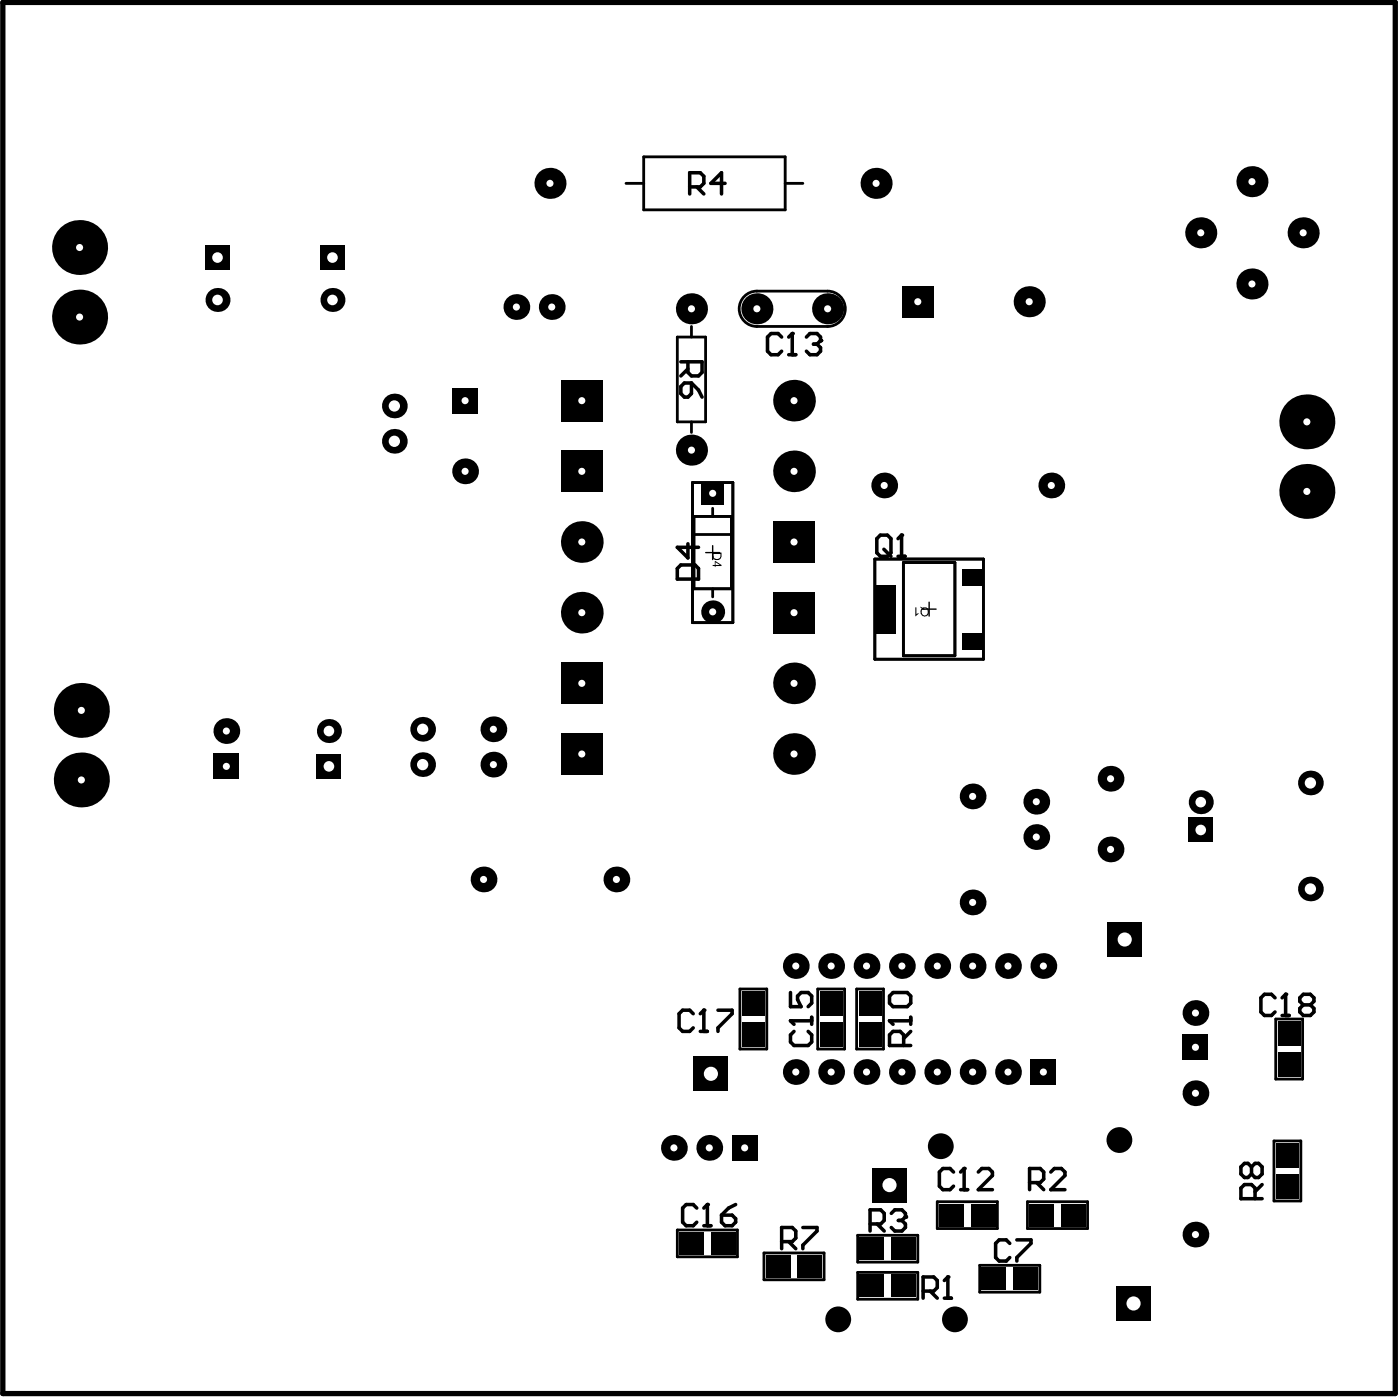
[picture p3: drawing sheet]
<svg xmlns="http://www.w3.org/2000/svg" width="335mm" height="334mm" viewBox="0 0 335 334" stroke-linecap="round" stroke-linejoin="round" font-family="sans-serif">
<path d="M168.8 132.1h3.3M170.4 130.4v3.4M220.5 145.6h3.4M222.2 144v3.3" fill="none" stroke="#000" stroke-width=".33"/>
<path d="M165.6 115.4h9.7v33.4h-9.7zM165.9 123.5h9v17.2h-9zM209.2 133.6h26v24h-26zM216 134.5h12.3v22.3h-12.3z" fill="none" stroke="#000" stroke-width=".66"/>
<g fill="#000">
<path d="M218.9 145.2h.2v1.7l.5-.4v.3l-.5 .5h-.2z"/>
<path d="M171.1 134.4v.7h1zM170.9 134.1l1.6 1v.2h-1.4v.3h-.2v-.3h-.5v-.2h.5z"/>
<path d="M170.6 132.4v.5a.89 .89 0 0 0 .6 .7 .89 .89 0 0 0 .9-.2l.2-.3v-.7zM170.4 132.1h2.1v.9a1.12 1.12 0 0 1-1 .9 1.12 1.12 0 0 1-1.1-.7z"/>
<path d="M220.6 145.6v.1a.78 .78 0 0 0 .2 1.3 .78 .78 0 0 0 1-.9 .7 .7 0 0 0-1-.7l.3 .1v.3zM220.2 145l.5 .3a1.09 1.09 0 0 1 1.4 .8 1.09 1.09 0 0 1-.8 1.3 1.15 1.15 0 0 1-1.1-.7 1.15 1.15 0 0 1 .2-1.3l-.3-.2z"/>
<circle cx="225" cy="274" r="3.1"/>
<circle cx="267.7" cy="272.5" r="3.1"/>
<circle cx="200.5" cy="315.4" r="3.1"/>
<circle cx="228.4" cy="315.4" r="3.1"/>
</g>
<path d="M266.9 307.4h8.3v8.4h-8.3z" fill-rule="evenodd" fill="#000"/>
<circle cx="271.1" cy="311.6" r="1.69" fill="#fff"/>
<circle cx="285.9" cy="295.1" r="3.1" fill="#000"/>
<circle cx="285.9" cy="295.1" r=".85" fill="#fff"/>
<path d="M208.5 279.1h8.4v8.4h-8.4z" fill-rule="evenodd" fill="#000"/>
<circle cx="212.7" cy="283.3" r="1.69" fill="#fff"/>
<circle cx="285.9" cy="261.3" r="3.1" fill="#000"/>
<circle cx="285.9" cy="261.3" r=".85" fill="#fff"/>
<circle cx="215.7" cy="256.3" r="3.1" fill="#000"/>
<circle cx="215.7" cy="256.3" r=".85" fill="#fff"/>
<circle cx="207.2" cy="256.3" r="3.1" fill="#000"/>
<circle cx="207.2" cy="256.3" r=".85" fill="#fff"/>
<circle cx="241" cy="256.3" r="3.1" fill="#000"/>
<circle cx="241" cy="256.3" r=".85" fill="#fff"/>
<circle cx="232.6" cy="256.3" r="3.1" fill="#000"/>
<circle cx="232.6" cy="256.3" r=".85" fill="#fff"/>
<circle cx="224.1" cy="256.3" r="3.1" fill="#000"/>
<circle cx="224.1" cy="256.3" r=".85" fill="#fff"/>
<path d="M246.4 253.2h6.2v6.2h-6.2z" fill-rule="evenodd" fill="#000"/>
<circle cx="249.5" cy="256.3" r=".85" fill="#fff"/>
<circle cx="299.4" cy="43.4" r="3.7" fill="#000"/>
<circle cx="299.4" cy="43.4" r=".85" fill="#fff"/>
<circle cx="312.5" cy="117.5" r="6.6" fill="#000"/>
<circle cx="312.5" cy="117.5" r=".85" fill="#fff"/>
<circle cx="312.5" cy="100.8" r="6.6" fill="#000"/>
<circle cx="312.5" cy="100.8" r=".85" fill="#fff"/>
<circle cx="311.6" cy="55.7" r="3.7" fill="#000"/>
<circle cx="311.6" cy="55.7" r=".85" fill="#fff"/>
<circle cx="299.4" cy="67.9" r="3.7" fill="#000"/>
<circle cx="299.4" cy="67.9" r=".85" fill="#fff"/>
<circle cx="287.1" cy="55.7" r="3.7" fill="#000"/>
<circle cx="287.1" cy="55.7" r=".85" fill="#fff"/>
<circle cx="251.4" cy="116.1" r="3.1" fill="#000"/>
<circle cx="251.4" cy="116.1" r=".85" fill="#fff"/>
<circle cx="247.8" cy="200.1" r="3.1" fill="#000"/>
<circle cx="247.8" cy="200.1" r=".85" fill="#fff"/>
<circle cx="247.8" cy="191.7" r="3.1" fill="#000"/>
<circle cx="247.8" cy="191.7" r=".85" fill="#fff"/>
<circle cx="246.1" cy="72.1" r="3.7" fill="#000"/>
<circle cx="246.1" cy="72.1" r=".85" fill="#fff"/>
<circle cx="197.9" cy="73.8" r="3.7" fill="#000"/>
<circle cx="197.9" cy="73.8" r=".85" fill="#fff"/>
<circle cx="209.5" cy="43.8" r="3.7" fill="#000"/>
<circle cx="209.5" cy="43.8" r=".85" fill="#fff"/>
<circle cx="232.6" cy="215.7" r="3.1" fill="#000"/>
<circle cx="232.6" cy="215.7" r=".85" fill="#fff"/>
<circle cx="232.6" cy="190.4" r="3.1" fill="#000"/>
<circle cx="232.6" cy="190.4" r=".85" fill="#fff"/>
<circle cx="211.4" cy="116.1" r="3.1" fill="#000"/>
<circle cx="211.4" cy="116.1" r=".85" fill="#fff"/>
<path d="M215.8 68.4h7.4v7.4h-7.4z" fill-rule="evenodd" fill="#000"/>
<circle cx="219.5" cy="72.1" r=".85" fill="#fff"/>
<circle cx="118" cy="174.3" r="3.1" fill="#000"/>
<circle cx="118" cy="174.3" r=".85" fill="#fff"/>
<circle cx="147.4" cy="210.2" r="3.1" fill="#000"/>
<circle cx="147.4" cy="210.2" r=".85" fill="#fff"/>
<circle cx="115.6" cy="210.2" r="3.1" fill="#000"/>
<circle cx="115.6" cy="210.2" r=".85" fill="#fff"/>
<circle cx="19.5" cy="186.4" r="6.6" fill="#000"/>
<circle cx="19.5" cy="186.5" r=".85" fill="#fff"/>
<path d="M51 180.1h6.2v6.2h-6.2z" fill-rule="evenodd" fill="#000"/>
<circle cx="54.1" cy="183.2" r=".85" fill="#fff"/>
<path d="M75.8 180.3h5.7v5.8h-5.7z" fill-rule="evenodd" fill="#000"/>
<circle cx="78.7" cy="183.2" r="1.27" fill="#fff"/>
<circle cx="118" cy="182.8" r="3.1" fill="#000"/>
<circle cx="118" cy="182.8" r=".85" fill="#fff"/>
<circle cx="101.1" cy="182.8" r="2.96" fill="#000"/>
<circle cx="101.1" cy="182.8" r="1.35" fill="#fff"/>
<circle cx="189.9" cy="180.2" r="5" fill="#000"/>
<circle cx="189.9" cy="180.2" r=".85" fill="#fff"/>
<path d="M134.1 175.3h10v9.9h-10z" fill-rule="evenodd" fill="#000"/>
<circle cx="139.1" cy="180.2" r=".85" fill="#fff"/>
<circle cx="54.1" cy="174.8" r="3.1" fill="#000"/>
<circle cx="54.1" cy="174.8" r=".85" fill="#fff"/>
<circle cx="78.7" cy="174.8" r="2.87" fill="#000"/>
<circle cx="78.7" cy="174.8" r="1.27" fill="#fff"/>
<circle cx="19" cy="75.8" r="6.6" fill="#000"/>
<circle cx="19" cy="75.8" r=".85" fill="#fff"/>
<circle cx="19" cy="59.2" r="6.6" fill="#000"/>
<circle cx="19" cy="59.2" r=".85" fill="#fff"/>
<path d="M134.1 107.7h10v10h-10z" fill-rule="evenodd" fill="#000"/>
<circle cx="139.1" cy="112.7" r=".85" fill="#fff"/>
<path d="M134.1 90.8h10v10h-10z" fill-rule="evenodd" fill="#000"/>
<circle cx="139.1" cy="95.8" r=".85" fill="#fff"/>
<circle cx="131.9" cy="73.4" r="3.1" fill="#000"/>
<circle cx="131.9" cy="73.4" r=".85" fill="#fff"/>
<circle cx="131.5" cy="43.8" r="3.7" fill="#000"/>
<circle cx="131.5" cy="43.8" r=".85" fill="#fff"/>
<circle cx="123.5" cy="73.4" r="3.1" fill="#000"/>
<circle cx="123.5" cy="73.4" r=".85" fill="#fff"/>
<circle cx="111.2" cy="112.7" r="3.1" fill="#000"/>
<circle cx="111.2" cy="112.7" r=".85" fill="#fff"/>
<path d="M108.1 92.7h6.2v6.2h-6.2z" fill-rule="evenodd" fill="#000"/>
<circle cx="111.2" cy="95.8" r=".85" fill="#fff"/>
<circle cx="101.1" cy="174.3" r="2.96" fill="#000"/>
<circle cx="101.1" cy="174.3" r="1.35" fill="#fff"/>
<circle cx="94.3" cy="97" r="2.96" fill="#000"/>
<circle cx="94.3" cy="97" r="1.35" fill="#fff"/>
<circle cx="94.3" cy="105.5" r="2.96" fill="#000"/>
<circle cx="94.3" cy="105.5" r="1.35" fill="#fff"/>
<path d="M76.6 58.7h5.8v5.7h-5.8z" fill-rule="evenodd" fill="#000"/>
<circle cx="79.5" cy="61.6" r="1.27" fill="#fff"/>
<circle cx="19.5" cy="169.8" r="6.6" fill="#000"/>
<circle cx="19.5" cy="169.8" r=".85" fill="#fff"/>
<path d="M49.1 58.7h5.8v5.7h-5.8z" fill-rule="evenodd" fill="#000"/>
<circle cx="52" cy="61.6" r="1.27" fill="#fff"/>
<circle cx="79.5" cy="71.7" r="2.87" fill="#000"/>
<circle cx="79.5" cy="71.7" r="1.27" fill="#fff"/>
<circle cx="52" cy="71.7" r="2.87" fill="#000"/>
<circle cx="52" cy="71.7" r="1.27" fill="#fff"/>
<path d="M175 271.3h6.2v6.2h-6.2z" fill-rule="evenodd" fill="#000"/>
<circle cx="178.1" cy="274.4" r=".85" fill="#fff"/>
<circle cx="169.6" cy="274.4" r="3.1" fill="#000"/>
<circle cx="169.6" cy="274.4" r=".85" fill="#fff"/>
<circle cx="161.2" cy="274.4" r="3.1" fill="#000"/>
<circle cx="161.2" cy="274.4" r=".85" fill="#fff"/>
<path d="M165.8 252.5h8.4v8.4h-8.4z" fill-rule="evenodd" fill="#000"/>
<circle cx="170" cy="256.7" r="1.69" fill="#fff"/>
<path d="M282.8 247.3h6.2v6.1h-6.2z" fill-rule="evenodd" fill="#000"/>
<circle cx="285.9" cy="250.4" r=".85" fill="#fff"/>
<path d="M284.3 195.5h5.7v5.8h-5.7z" fill-rule="evenodd" fill="#000"/>
<circle cx="287.1" cy="198.4" r="1.27" fill="#fff"/>
<circle cx="287.1" cy="191.8" r="2.87" fill="#000"/>
<circle cx="287.1" cy="191.8" r="1.27" fill="#fff"/>
<circle cx="285.9" cy="242.2" r="3.1" fill="#000"/>
<circle cx="285.9" cy="242.2" r=".85" fill="#fff"/>
<path d="M264.8 220.4h8.3v8.4h-8.3z" fill-rule="evenodd" fill="#000"/>
<circle cx="269" cy="224.6" r="1.69" fill="#fff"/>
<circle cx="265.6" cy="203.1" r="3.1" fill="#000"/>
<circle cx="265.6" cy="203.1" r=".85" fill="#fff"/>
<circle cx="265.6" cy="186.2" r="3.1" fill="#000"/>
<circle cx="265.6" cy="186.2" r=".85" fill="#fff"/>
<circle cx="190.3" cy="256.3" r="3.1" fill="#000"/>
<circle cx="190.3" cy="256.3" r=".85" fill="#fff"/>
<circle cx="198.8" cy="256.3" r="3.1" fill="#000"/>
<circle cx="198.8" cy="256.3" r=".85" fill="#fff"/>
<circle cx="190.3" cy="230.9" r="3.1" fill="#000"/>
<circle cx="190.3" cy="230.9" r=".85" fill="#fff"/>
<circle cx="198.8" cy="230.9" r="3.1" fill="#000"/>
<circle cx="198.8" cy="230.9" r=".85" fill="#fff"/>
<circle cx="249.5" cy="230.9" r="3.1" fill="#000"/>
<circle cx="249.5" cy="230.9" r=".85" fill="#fff"/>
<circle cx="241" cy="230.9" r="3.1" fill="#000"/>
<circle cx="241" cy="230.9" r=".85" fill="#fff"/>
<circle cx="232.6" cy="230.9" r="3.1" fill="#000"/>
<circle cx="232.6" cy="230.9" r=".85" fill="#fff"/>
<circle cx="224.1" cy="230.9" r="3.1" fill="#000"/>
<circle cx="224.1" cy="230.9" r=".85" fill="#fff"/>
<circle cx="215.7" cy="230.9" r="3.1" fill="#000"/>
<circle cx="215.7" cy="230.9" r=".85" fill="#fff"/>
<circle cx="207.2" cy="230.9" r="3.1" fill="#000"/>
<circle cx="207.2" cy="230.9" r=".85" fill="#fff"/>
<circle cx="189.9" cy="163.4" r="5" fill="#000"/>
<circle cx="189.9" cy="163.4" r=".85" fill="#fff"/>
<circle cx="181" cy="73.8" r="3.7" fill="#000"/>
<circle cx="181" cy="73.8" r=".85" fill="#fff"/>
<path d="M134.1 158.4h10v9.9h-10z" fill-rule="evenodd" fill="#000"/>
<circle cx="139.1" cy="163.4" r=".85" fill="#fff"/>
<path d="M184.9 141.5h10v9.9h-10z" fill-rule="evenodd" fill="#000"/>
<circle cx="189.9" cy="146.5" r=".85" fill="#fff"/>
<path d="M184.9 124.6h10v10h-10z" fill-rule="evenodd" fill="#000"/>
<circle cx="189.9" cy="129.6" r=".85" fill="#fff"/>
<circle cx="189.9" cy="112.7" r="5" fill="#000"/>
<circle cx="189.9" cy="112.7" r=".85" fill="#fff"/>
<circle cx="189.9" cy="95.8" r="5" fill="#000"/>
<circle cx="189.9" cy="95.8" r=".85" fill="#fff"/>
<circle cx="170.4" cy="146.3" r="2.74" fill="#000"/>
<circle cx="170.4" cy="146.3" r=".85" fill="#fff"/>
<path d="M167.7 115.2h5.5v5.5h-5.5z" fill-rule="evenodd" fill="#000"/>
<circle cx="170.4" cy="117.9" r=".85" fill="#fff"/>
<circle cx="165.3" cy="107.6" r="3.7" fill="#000"/>
<circle cx="165.3" cy="107.6" r=".85" fill="#fff"/>
<circle cx="165.3" cy="73.8" r="3.7" fill="#000"/>
<circle cx="165.3" cy="73.8" r=".85" fill="#fff"/>
<circle cx="139.1" cy="146.5" r="5" fill="#000"/>
<circle cx="139.1" cy="146.5" r=".85" fill="#fff"/>
<circle cx="139.1" cy="129.6" r="5" fill="#000"/>
<circle cx="139.1" cy="129.6" r=".85" fill="#fff"/>
<circle cx="313.4" cy="187.2" r="2.96" fill="#000"/>
<circle cx="313.4" cy="187.2" r="1.35" fill="#fff"/>
<circle cx="313.4" cy="212.5" r="2.96" fill="#000"/>
<circle cx="313.4" cy="212.5" r="1.35" fill="#fff"/>
<g fill="#000">
<path d="M230.2 136h4.6v4h-4.6z" fill-rule="evenodd"/>
<path d="M230.2 136h4.6v4h-4.6z" fill-rule="evenodd"/>
<path d="M209.5 139.8h4.7v11.6h-4.7z" fill-rule="evenodd"/>
<path d="M209.5 139.8h4.7v11.6h-4.7z" fill-rule="evenodd"/>
<path d="M230.2 151.3h4.6v4h-4.6z" fill-rule="evenodd"/>
<path d="M230.2 151.3h4.6v4h-4.6z" fill-rule="evenodd"/>
<path d="M177.4 236.9h5.5v5.8h-5.5z" fill-rule="evenodd"/>
<path d="M177.4 244.5h5.5v5.8h-5.5z" fill-rule="evenodd"/>
<path d="M177.8 237.3h4.7v5h-4.7z" fill-rule="evenodd"/>
<path d="M177.8 244.9h4.7v5h-4.7z" fill-rule="evenodd"/>
<path d="M196.1 244.5h5.4v5.8h-5.4z" fill-rule="evenodd"/>
<path d="M196.1 236.9h5.4v5.8h-5.4z" fill-rule="evenodd"/>
<path d="M196.4 244.9h4.7v5h-4.7z" fill-rule="evenodd"/>
<path d="M196.4 237.3h4.7v5h-4.7z" fill-rule="evenodd"/>
<path d="M205.4 244.5h5.4v5.8h-5.4z" fill-rule="evenodd"/>
<path d="M205.4 236.9h5.4v5.8h-5.4z" fill-rule="evenodd"/>
<path d="M205.7 244.9h4.7v5h-4.7z" fill-rule="evenodd"/>
<path d="M205.7 237.3h4.7v5h-4.7z" fill-rule="evenodd"/>
<path d="M305.6 244.1h5.4v5.8h-5.4z" fill-rule="evenodd"/>
<path d="M305.6 251.7h5.4v5.8h-5.4z" fill-rule="evenodd"/>
<path d="M305.9 244.4h4.8v5.1h-4.8z" fill-rule="evenodd"/>
<path d="M305.9 252h4.8v5.1h-4.8z" fill-rule="evenodd"/>
<path d="M305.2 273.2h5.4v5.8h-5.4z" fill-rule="evenodd"/>
<path d="M305.5 273.6h4.7v5.1h-4.7z" fill-rule="evenodd"/>
<path d="M162.5 294.5h5.7v5.4h-5.7z" fill-rule="evenodd"/>
<path d="M162.8 294.9h5.1v4.7h-5.1z" fill-rule="evenodd"/>
<path d="M170.1 294.5h5.7v5.4h-5.7z" fill-rule="evenodd"/>
<path d="M170.4 294.9h5.1v4.7h-5.1z" fill-rule="evenodd"/>
<path d="M224.6 287.8h5.8v5.4h-5.8z" fill-rule="evenodd"/>
<path d="M225 288.1h5.1v4.7h-5.1z" fill-rule="evenodd"/>
<path d="M232.2 287.8h5.8v5.4h-5.8z" fill-rule="evenodd"/>
<path d="M232.6 288.1h5.1v4.7h-5.1z" fill-rule="evenodd"/>
<path d="M246.5 288.1h5.1v4.7h-5.1z" fill-rule="evenodd"/>
<path d="M246.2 287.8h5.8v5.4h-5.8z" fill-rule="evenodd"/>
<path d="M254.2 288.1h5v4.7h-5z" fill-rule="evenodd"/>
<path d="M253.8 287.8h5.8v5.4h-5.8z" fill-rule="evenodd"/>
<path d="M305.2 280.9h5.4v5.7h-5.4z" fill-rule="evenodd"/>
<path d="M305.5 281.2h4.7v5.1h-4.7z" fill-rule="evenodd"/>
<path d="M183.5 300.4h5.1v4.7h-5.1z" fill-rule="evenodd"/>
<path d="M183.2 300h5.7v5.4h-5.7z" fill-rule="evenodd"/>
<path d="M191.1 300.4h5.1v4.7h-5.1z" fill-rule="evenodd"/>
<path d="M190.8 300h5.8v5.4h-5.8z" fill-rule="evenodd"/>
<path d="M205.6 304.7h5.8v5.4h-5.8z" fill-rule="evenodd"/>
<path d="M205.9 305h5.1v4.7h-5.1z" fill-rule="evenodd"/>
<path d="M205.9 296.1h5.1v4.8h-5.1z" fill-rule="evenodd"/>
<path d="M205.6 295.8h5.8v5.4h-5.8z" fill-rule="evenodd"/>
<path d="M213.2 304.7h5.8v5.4h-5.8z" fill-rule="evenodd"/>
<path d="M213.6 305h5v4.7h-5z" fill-rule="evenodd"/>
<path d="M213.6 296.1h5v4.8h-5z" fill-rule="evenodd"/>
<path d="M213.2 295.8h5.8v5.4h-5.8z" fill-rule="evenodd"/>
<path d="M235.1 303.3h5.1v4.7h-5.1z" fill-rule="evenodd"/>
<path d="M234.8 303h5.7v5.4h-5.7z" fill-rule="evenodd"/>
<path d="M242.7 303.3h5.1v4.7h-5.1z" fill-rule="evenodd"/>
<path d="M242.4 303h5.8v5.4h-5.8z" fill-rule="evenodd"/>
</g>
<path d="M.7 .6h333v332.5h-333z" fill="none" stroke="#000" stroke-width="1.3"/>
<g fill="none" stroke="#000" stroke-width=".66">
<path d="M165.3 78v2.6M177.8 71.1a4.2 4.2 0 0 1 3.2-1.5h16.9a4.2 4.2 0 0 1 4.2 4.2 4.2 4.2 0 0 1-4.2 4.2h-16.9a4.2 4.2 0 0 1-3.8-2.4 4.2 4.2 0 0 1 .6-4.5zM162 80.6h6.7v20.2h-6.7zM165.3 100.8v2.6M165.9 123.5h9v17.2h-9zM166.2 127.8h8.5M170.4 121.5v2M216 134.5h12.3v22.3h-12.3zM170.4 140.7v2M176.9 236.4h6.5v14.4h-6.5zM195.5 236.4h6.5v14.4h-6.5zM204.8 236.4h6.5v14.4h-6.5z"/>
<path d="M305.1 243.6h6.4v14.4h-6.4zM304.6 272.7h6.5v14.4h-6.5zM162 294h14.3v6.4h-14.3zM182.7 299.5h14.4v6.4h-14.4zM205.1 295.3h14.4v6.4h-14.4zM224.1 287.3h14.4v6.4h-14.4zM245.7 287.3h14.4v6.4h-14.4zM205.1 304.2h14.4v6.4h-14.4zM234.3 302.5h14.4v6.4h-14.4z"/>
</g>
<path d="M153.9 37.5h33.9v12.7h-33.9zM149.7 43.8h4.2M187.8 43.8h4.2" fill="none" stroke="#000" stroke-width=".68"/>
<g fill="none" stroke="#000" stroke-width=".84">
<path d="M164.9 44.7h2.6l.8-.9v-1.7l-.8-.8h-2.6v5.1M166.6 44.7l1.7 1.7M173.4 43.8h-3.4l2.5-2.5v5.1M162.8 86.5h5.1v2.5l-.9 .9h-1.7l-.8-.9v-2.5M162.8 92.4l.9-.8h1.6v2.5l-.8 .8h-.8l-.9-.8zM164.5 88.2l-1.7 1.7M165.3 91.6l1.7 1.6 .9 1.7M186.9 80.6l-.8-.9h-1.7l-.9 .9v3.4l.9 .8h1.7l.8-.8M188.6 84.8h1.7M188.6 80.6l.9-.9v5.1M192.8 80.6l.9-.9h1.7l.8 .9v.8l-.8 .9M194.5 82.3h.9"/>
<path d="M195.4 82.3l.8 .8v.9l-.8 .8h-1.7l-.9-.8M162 135.9l.8-.8h3.4l.8 .8v2.5h-5zM164.5 130v3.4l-2.5-2.6h5M209.7 128.8l.8-.9h1.7l.9 .9v3.3l-.9 .9h-1.7l-.8-.9zM211.4 131.3l1.7 1.7M214.8 133h1.6M214.8 128.8l.8-.9v5.1M189 237.3v3.3h2.6l-.9-1.6v-.9l.9-.8h1.7l.8 .8v1.7l-.8 .8M212.7 238.1l.9-.8h3.3l.9 .8v1.7l-.9 .8h-3.3l-.9-.8zM304.9 238.5l-.8-.8h-1.7l-.9 .8v3.4l.9 .9h1.7l.8-.9M306.6 238.5l.8-.8v5.1M165.8 242.3l-.9-.8h-1.7l-.8 .8v3.4l.8 .9h1.7l.9-.9"/>
<path d="M167.5 246.6h1.7M167.5 242.3l.8-.8v5.1M171.7 241.5h3.4v.8l-3.4 3.4v.9M189.9 246.6l-.9 .8v1.7l.9 .8h3.4l.8-.8v-1.7l-.8-.8M194.1 244h-5.1l.9 .9M194.1 243.2v1.7M216.1 249.9v-2.5l-.9-.8h-1.6l-.9 .8v2.5h5.1M217.8 244h-5.1l.9 .9M217.8 246.6l-1.7 1.6M217.8 243.2v1.7M306.6 242.8h1.7M311.7 240.2l-.9-.8v-.9l.9-.8h1.7l.8 .8v.9l-.8 .8"/>
<path d="M311.7 240.2l-.9 .9v.8l.9 .9h1.7l.8-.9v-.8l-.8-.9M311.7 240.2h1.7M299.3 279l-.9-.9h-.8l-.9 .9v1.6l.9 .9h.8l.9-.9M299.3 279l.8-.9h.9l.8 .9v1.6l-.8 .9h-.9l-.8-.9M299.3 279v1.6M166.6 288.8l-.8-.9h-1.7l-.9 .9v3.4l.9 .8h1.7l.8-.8M168.3 293h1.7M168.3 288.8l.9-.9v5.1M172.5 290.5h2.6l.8 .8v.9l-.8 .8h-1.7l-.9-.8zM175.9 287.9l-1.7 .9-1.7 1.7M186.9 296.8h2.6l.8-.8v-1.7l-.8-.9h-2.6v5.1M188.6 296.8l1.7 1.7"/>
<path d="M192 293.4h3.4v.9l-3.4 3.4v.8M208.1 292.6h2.5l.8-.9v-1.6l-.8-.9h-2.5v5.1M209.8 292.6l1.6 1.7M213.1 290.1l.9-.9h1.7l.8 .9v.8l-.8 .8M214.8 291.7h.9M215.7 291.7l.8 .9v.8l-.8 .9h-1.7l-.9-.9M228 280.2l-.8-.9h-1.7l-.9 .9v3.4l.9 .8h1.7l.8-.8M229.7 280.2l.9-.9v5.1M229.7 284.4h1.7M233.9 280.2l.9-.9h1.7l.8 .9v.8l-3.4 3.4h3.4M241.5 297.2l-.9-.8h-1.7l-.8 .8v3.4l.8 .9h1.7l.9-.9M243.2 296.4h3.3v.8l-3.3 3.4v.9"/>
<path d="M246.2 282.7h2.5l.9-.8v-1.7l-.9-.9h-2.5v5.1M247.9 282.7l1.7 1.7M251.3 280.2l.8-.9h1.7l.9 .9v.8l-3.4 3.4h3.4M300.1 286.6v-2.6l-.8-.8h-1.7l-.9 .8v2.6h5.1M301.8 283.2l-1.7 1.7M220.7 308.6h2.6l.8-.8v-1.7l-.8-.8h-2.6v5M222.4 308.6l1.7 1.7M225.8 306.1l.9-.8v5M225.8 310.3h1.7"/>
</g>
<g fill="#000">
<circle cx="189.5" cy="79.7" r=".42"/>
<circle cx="196.2" cy="81.4" r=".42"/>
<circle cx="215.6" cy="127.9" r=".42"/>
<circle cx="307.4" cy="237.7" r=".42"/>
<circle cx="168.3" cy="241.5" r=".42"/>
<circle cx="189" cy="244" r=".42"/>
<circle cx="212.7" cy="244" r=".42"/>
<circle cx="230.6" cy="279.3" r=".42"/>
<circle cx="169.2" cy="287.9" r=".42"/>
<circle cx="216.5" cy="290.9" r=".42"/>
<circle cx="226.7" cy="305.3" r=".42"/>
</g>
</svg>
